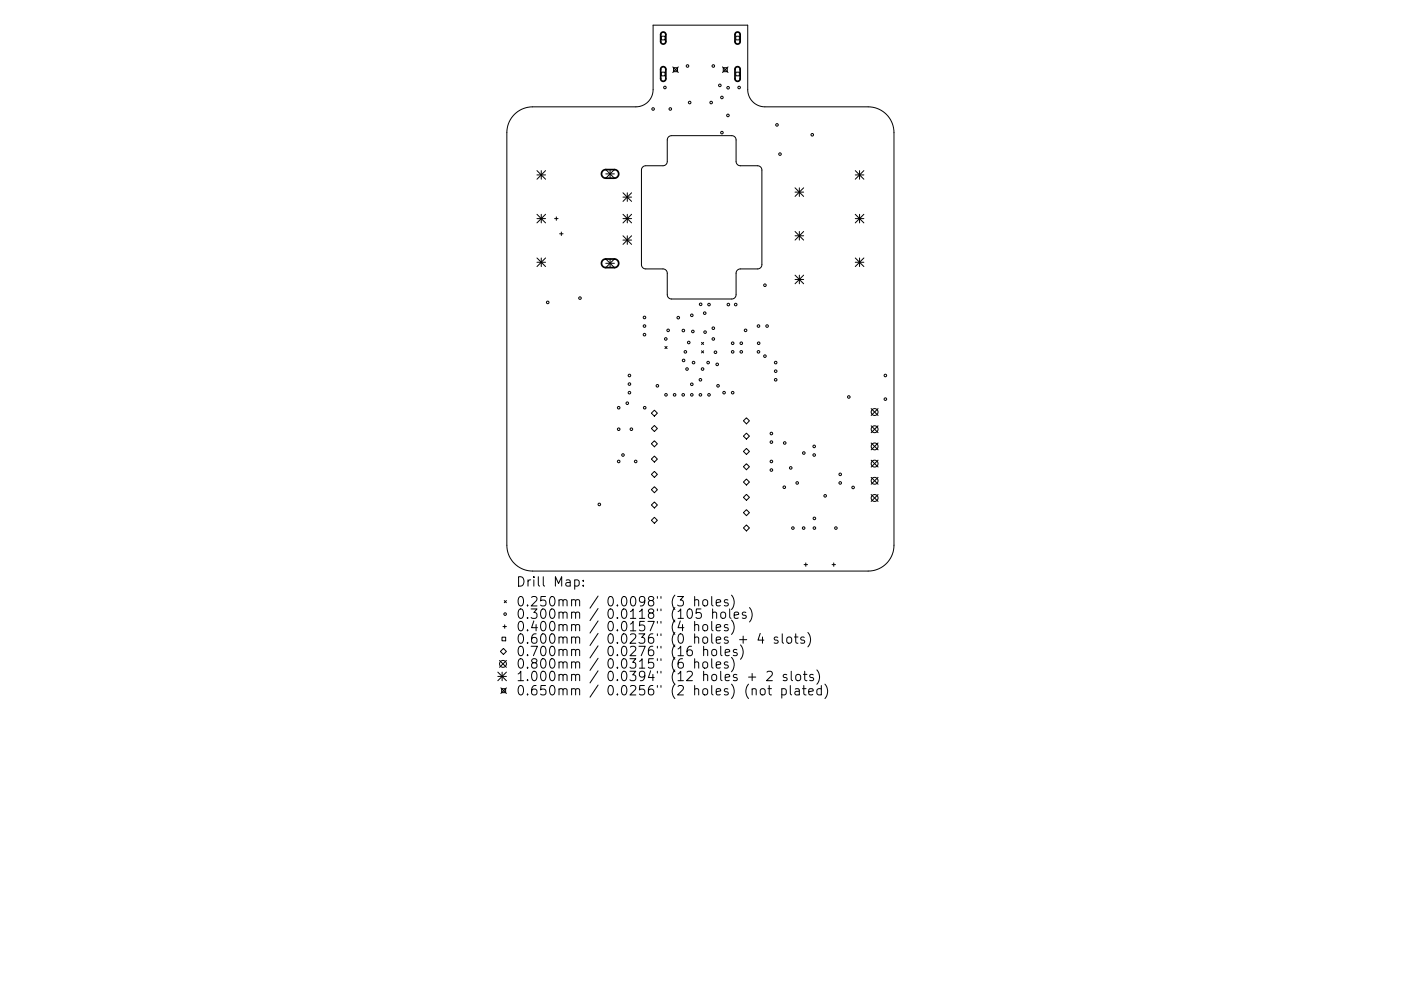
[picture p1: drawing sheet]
<svg xmlns="http://www.w3.org/2000/svg" width="297mm" height="210mm" viewBox="0 0 297 210" stroke-linecap="round" stroke-linejoin="round" font-family="sans-serif">
<defs><g id="words">
<g font-size="2.8">
<text x="109.4" y="124.5">Drill Map:</text>
<text x="109.4" y="128.7">0.250mm / 0.0098&quot; (3 holes)</text>
<text x="109.4" y="131.3">0.300mm / 0.0118&quot; (105 holes)</text>
<text x="109.4" y="133.9">0.400mm / 0.0157&quot; (4 holes)</text>
<text x="109.4" y="136.6">0.600mm / 0.0236&quot; (0 holes + 4 slots)</text>
<text x="109.4" y="139.2">0.700mm / 0.0276&quot; (16 holes)</text>
<text x="109.4" y="141.9">0.800mm / 0.0315&quot; (6 holes)</text>
<text x="109.4" y="144.5">1.000mm / 0.0394&quot; (12 holes + 2 slots)</text>
<text x="109.4" y="147.5">0.650mm / 0.0256&quot; (2 holes) (not plated)</text>
</g>
</g></defs>
<g fill="none" stroke="#000" stroke-width=".21">
<path d="M140.2 7.7h.8v.8h-.8zM140.2 15.3h.8v.8h-.8zM142.6 14.2l1.2 1.2M142.8 14.4h.8v.8h-.8zM143.8 14.2l-1.2 1.2M153.2 14.2l1.2 1.2M153.4 14.4h.8v.8h-.8zM154.4 14.2l-1.2 1.2M156 7.7h.8v.8h-.8zM156 15.3h.8v.8h-.8zM109.1 24.3a5.5 5.5 0 0 1 3.8-1.6h21.9a3.6 3.6 0 0 0 3.7-3.7v-13.7h20v13.7a3.6 3.6 0 0 0 3.7 3.7h21.9a5.5 5.5 0 0 1 5.4 5.4v87.6a5.5 5.5 0 0 1-5.4 5.5h-71.2a5.5 5.5 0 0 1-5.4-5.5v-87.6a5.5 5.5 0 0 1 1.6-3.8zM113.8 36.2l1.9 1.8"/>
<path d="M113.8 37.1h1.9M114.8 36.2v1.8M115.7 36.2l-1.9 1.8M128.4 36l1.9 1.8M128.4 36.9h1.9M129.3 36v1.8M130.3 36l-1.9 1.8M141.7 29.1l.7-.3h12.8a.91 .91 0 0 1 .9 .9v4.6a.91 .91 0 0 0 .9 .9h3.6a.91 .91 0 0 1 .9 .9v20a.91 .91 0 0 1-.9 1h-3.6a.91 .91 0 0 0-.9 .9v4.5a.91 .91 0 0 1-.9 .9h-12.8a.91 .91 0 0 1-.9-.9v-4.5a.91 .91 0 0 0-.9-.9h-3.7a.91 .91 0 0 1-.9-1v-20a.91 .91 0 0 1 .9-.9h3.7a.91 .91 0 0 0 .9-.9v-4.7zM168.6 39.8l1.8 1.9M169.5 39.8v1.9M170.4 39.8l-1.8 1.9M181.3 37.1h1.9"/>
<path d="M181.3 36.2l1.9 1.8M182.2 36.2v1.8M183.2 36.2l-1.9 1.8M113.8 46.4h1.9M113.8 45.5l1.9 1.8M113.8 54.7l1.9 1.9M113.8 55.6h1.9M114.8 45.5v1.8M114.8 54.7v1.9M115.7 45.5l-1.9 1.8M115.7 54.7l-1.9 1.9M117.6 46.4h.7"/>
<path d="M117.9 46v.7M118.7 49.6h.7M119 49.2v.8M128.4 55l1.9 1.8M128.4 55.9h1.9M129.3 55v1.8M130.3 55l-1.9 1.8M132.1 46.4h1.8M132.1 40.9l1.8 1.8M132.1 41.8h1.8M132.1 45.5l1.8 1.8M132.1 50l1.8 1.9"/>
<path d="M132.1 50.9h1.8M133 40.9v1.8M133 45.5v1.8M133 50v1.9M133.9 40.9l-1.8 1.8M133.9 45.5l-1.8 1.8M133.9 50l-1.8 1.9M168.6 40.8h1.8M168.6 49.1l1.8 1.8M168.6 50h1.8M168.6 58.4l1.8 1.8M168.6 59.3h1.8"/>
<path d="M169.5 49.1v1.8M169.5 58.4v1.8M170.4 49.1l-1.8 1.8M170.4 58.4l-1.8 1.8M181.3 46.4h1.9M181.3 55.6h1.9M181.3 45.5l1.9 1.8M181.3 54.7l1.9 1.9M182.2 45.5v1.8M182.2 54.7v1.9M183.2 45.5l-1.9 1.8M183.2 54.7l-1.9 1.9"/>
<path d="M141 73.5l.4 .5M141.4 73.5l-.4 .5M148.7 72.6l.5 .5M148.7 74.4l.5 .5M149.2 72.6l-.5 .5M149.2 74.4l-.5 .5M138.1 87.7l.6-.7 .7 .7-.7 .6zM138.1 90.9l.6-.6 .7 .6-.7 .6zM138.1 94.2l.6-.7 .7 .7-.7 .6zM138.1 97.4l.6-.6 .7 .6-.7 .6zM157.6 89.3l.7-.7 .6 .7-.6 .6zM158.3 91.9l.6 .6-.6 .7-.7-.7z"/>
<path d="M158.3 95.1l.6 .7-.6 .6-.7-.6zM158.3 98.4l.6 .6-.6 .7-.7-.7zM184.7 86.7l1.5 1.4M184.7 90.3l1.5 1.5M184.7 94l1.5 1.4M184.7 97.6l1.5 1.5M186.2 86.7l-1.5 1.4M186.2 90.3l-1.5 1.5M186.2 94l-1.5 1.4M186.2 97.6l-1.5 1.5M138.1 100.7l.6-.7 .7 .7-.7 .6zM138.1 103.9l.6-.6 .7 .6-.7 .6z"/>
<path d="M138.1 107.1l.6-.6 .7 .6-.7 .7zM138.1 110.4l.6-.6 .7 .6-.7 .6zM157.6 102.3l.7-.7 .6 .7-.6 .6zM157.6 105.5l.7-.6 .6 .6-.6 .7zM157.6 108.8l.7-.7 .6 .7-.6 .6zM157.6 112l.7-.6 .6 .6-.6 .7zM170.5 119.8h.7M170.8 119.4v.8M176.4 119.8h.7M176.8 119.4v.8M184.7 101.3l1.5 1.4M184.7 104.9l1.5 1.5"/>
<path d="M186.2 101.3l-1.5 1.4M186.2 104.9l-1.5 1.5M106.1 138.2l.6-.6 .7 .6-.7 .7zM106.4 135.2h.8v.8h-.8zM106.6 132.9h.8M106.9 127.4l.5 .5M107 132.6v.7M107.4 127.4l-.5 .5M121.9 123.1l.5-.1 .4 .4v.6l-.2 .3h-.7M123.7 124.2v.2M123.7 123.1v.2M146.6 137.1a.79 .79 0 0 0-.9 .9v.7l.2 .3 .5 .1 .3-.2 .1-.6-.2-.3-.6-.1-.3 .4"/>
<path d="M147.3 127.4l.3-.2 .4 .1 .1 1.3M147.3 132.7a.5 .5 0 0 1 .8 .1v1M147.3 126.6v2M147.3 131.8v2M147.3 139.8v2M148.6 129.2h-.9l-.1 .9 .3-.1 .6 .1 .2 .2-.1 .7-.3 .2h-.4l-.3-.2M149.1 127.4l.3-.2a.54 .54 0 0 1 .6 .4v.6a.54 .54 0 0 1-.5 .4 .54 .54 0 0 1-.5-.4zM149.1 132.7a.54 .54 0 0 1 .5-.2 .54 .54 0 0 1 .4 .4v.6a.54 .54 0 0 1-.5 .4 .54 .54 0 0 1-.5-.4zM149.2 138a.5 .5 0 0 1 .8 .1v1M149.2 137.1v2M150.9 126.6v1.7l.3 .3M150.9 131.8v1.8l.3 .2"/>
<path d="M150.9 139.8v1.7l.3 .3M151 138a.54 .54 0 0 1 .5-.2 .54 .54 0 0 1 .4 .4v.5a.54 .54 0 0 1-.5 .4 .54 .54 0 0 1-.5-.4zM151.1 130.1a.5 .5 0 0 1 .8 0v1.1M151.1 129.2v2M151.9 127.9l.9-.2-.1-.4-.6-.1-.2 .3v1h.8M151.9 133.2l.9-.2-.1-.4-.6-.1-.2 .3v.9h.8M152.8 137.1v1.7l.3 .3M152.9 130.1a.54 .54 0 0 1 .5-.2 .54 .54 0 0 1 .5 .3v.6a.54 .54 0 0 1-.6 .4 .54 .54 0 0 1-.5-.4zM153.8 138.5l.9-.2-.1-.4-.6-.1-.2 .3 .1 .9h.7M154.3 127.3l-.4-.1-.3 .3 .1 .3 .6 .2v.5h-.7M154.3 132.6l-.4-.1-.3 .3 .1 .3 .6 .2v.4h-.7M154.7 129.2v1.7l.3 .3"/>
<path d="M155.1 126.3a2.29 2.29 0 0 1 0 3M155.1 131.6a2.29 2.29 0 0 1 0 3M155.1 139.5a2.29 2.29 0 0 1 0 3M155.7 130.5l.9-.2-.1-.3-.6-.1-.2 .2 .1 1h.7M156.2 137.9l-.4-.1-.3 .3 .1 .3 .6 .1v.5h-.7M156.8 135.7h1.5M157 136.8a2.29 2.29 0 0 1 0 3.1M157.6 135v1.5M158.1 130l-.4-.1-.3 .2 .1 .3 .6 .2v.5h-.7M158.9 128.9a2.29 2.29 0 0 1 0 3.1M161.2 134.4l-.5 1.4h1.2M161.7 135.1v1.4"/>
<path d="M164.9 135.2l-.5-.1-.3 .3 .1 .3 .7 .2v.5h-.8M165.9 134.5v1.7l.2 .3M167 135.2a.54 .54 0 0 1 .9 .3v.6a.54 .54 0 0 1-.6 .4 .54 .54 0 0 1-.5-.4v-.6zM168.4 135.1h.8M168.7 134.5v1.7l.1 .2 .4 .1M170.5 135.2l-.5-.1-.2 .3 .1 .3 .6 .2v.5h-.7M171.3 134.2a2.29 2.29 0 0 1 0 3M105.5 142.6l1.9 1.8M105.5 143.5h1.9M105.9 140.1l1.5 1.5M106.2 145.9l1.2 1.2M106.4 146.1h.8v.9h-.8z"/>
<path d="M106.5 142.6v1.8M107.4 140.1l-1.5 1.5M107.4 142.6l-1.9 1.8M107.4 145.9l-1.2 1.2M147.3 140.6a.5 .5 0 0 1 .8 .1v1.1M149.1 140.6a.54 .54 0 0 1 .5-.2 .54 .54 0 0 1 .4 .4l-.1 .8a.54 .54 0 0 1-.5 .2 .54 .54 0 0 1-.4-.4zM151.9 141.1l.9-.2-.1-.4-.6-.1-.2 .3v1h.8M154.3 140.5l-.4-.1-.3 .3 .1 .3 .6 .2v.5h-.7M158.7 143.7h1.5M159.5 146.3l.3-.2 .4 .1 .1 1.2M159.5 142.9v1.5M161.3 146.3l.3-.2 .4 .1 .2 .3v.6a.54 .54 0 0 1-.5 .4 .54 .54 0 0 1-.5-.4z"/>
<path d="M162.6 142.6l.3-.2 .7 .1a.54 .54 0 0 1 .1 .8l-1.2 1.1h1.3M162.8 146.1h.8M163.1 145.4v1.8l.1 .1 .4 .1M165.8 146.2l.5-.1 .4 .4v.6l-.2 .2h-.7M165.8 146.1v2M166.8 143.2l-.5-.1-.3 .3 .1 .3 .7 .1v.5h-.8M167.6 145.4v1.8l.3 .2M167.8 142.4v1.7l.2 .3M168.6 146.2h.8l.1 1.2M168.8 143.3a.54 .54 0 0 1 .5-.2 .54 .54 0 0 1 .5 .4v.5a.54 .54 0 0 1-.6 .4 .54 .54 0 0 1-.5-.4zM169.5 146.6l-.7 .1a.39 .39 0 0 0-.3 .4 .39 .39 0 0 0 .3 .3l.7-.1M170.1 146.1h.8"/>
<path d="M170.3 143.1h.8M170.4 145.4v1.8l.1 .1 .4 .1M170.6 142.4v1.7l.1 .2 .4 .1M171.5 146.8l.9-.2-.1-.4-.5-.1-.3 .3 .1 .9h.7M172.4 143.2l-.5-.1-.2 .3 .1 .3 .6 .1v.5h-.7M173.2 142.1a2.29 2.29 0 0 1 0 3.1M174.1 146.2l-.5-.1-.4 .4v.6l.2 .2h.7M174.1 145.4v2M174.9 145.2a2.29 2.29 0 0 1 0 3"/>
<circle cx="141" cy="18.6" r=".27"/>
<circle cx="145.8" cy="14" r=".27"/>
<circle cx="151.2" cy="14" r=".27"/>
<circle cx="152.6" cy="18.1" r=".27"/>
<circle cx="154.4" cy="18.6" r=".27"/>
<circle cx="156.7" cy="18.6" r=".27"/>
<circle cx="138.5" cy="23.1" r=".27"/>
<circle cx="142.1" cy="23.1" r=".27"/>
<circle cx="146.2" cy="21.8" r=".27"/>
<circle cx="150.8" cy="21.8" r=".27"/>
<circle cx="153.1" cy="28.1" r=".27"/>
<circle cx="153.1" cy="20.7" r=".27"/>
<circle cx="154.3" cy="24.5" r=".27"/>
<circle cx="164.7" cy="26.5" r=".27"/>
<circle cx="165.4" cy="32.7" r=".27"/>
<circle cx="172.2" cy="28.6" r=".27"/>
<circle cx="116.1" cy="64.2" r=".27"/>
<circle cx="123" cy="63.3" r=".27"/>
<circle cx="133.5" cy="79.7" r=".27"/>
<circle cx="136.6" cy="71" r=".27"/>
<circle cx="136.6" cy="67.4" r=".27"/>
<circle cx="136.6" cy="69.2" r=".27"/>
<circle cx="141.2" cy="71.9" r=".27"/>
<circle cx="141.7" cy="70.1" r=".27"/>
<circle cx="143.8" cy="67.4" r=".27"/>
<circle cx="144.9" cy="70.1" r=".27"/>
<circle cx="144.9" cy="76.5" r=".27"/>
<circle cx="145.3" cy="74.7" r=".27"/>
<circle cx="145.7" cy="78.3" r=".27"/>
<circle cx="146" cy="72.7" r=".27"/>
<circle cx="146.7" cy="66.9" r=".27"/>
<circle cx="146.9" cy="70.3" r=".27"/>
<circle cx="147" cy="76.9" r=".27"/>
<circle cx="148.6" cy="64.6" r=".27"/>
<circle cx="149" cy="78.3" r=".27"/>
<circle cx="149.4" cy="66.4" r=".27"/>
<circle cx="149.5" cy="70.5" r=".27"/>
<circle cx="150.1" cy="76.9" r=".27"/>
<circle cx="150.3" cy="64.6" r=".27"/>
<circle cx="151.2" cy="71.9" r=".27"/>
<circle cx="151.2" cy="69.6" r=".27"/>
<circle cx="151.7" cy="74.7" r=".27"/>
<circle cx="152.1" cy="77.3" r=".27"/>
<circle cx="154.4" cy="64.6" r=".27"/>
<circle cx="155.3" cy="72.8" r=".27"/>
<circle cx="155.3" cy="74.7" r=".27"/>
<circle cx="156" cy="64.6" r=".27"/>
<circle cx="157.2" cy="72.8" r=".27"/>
<circle cx="157.2" cy="74.7" r=".27"/>
<circle cx="158.1" cy="70.1" r=".27"/>
<circle cx="160.8" cy="74.7" r=".27"/>
<circle cx="160.8" cy="69.2" r=".27"/>
<circle cx="160.8" cy="72.8" r=".27"/>
<circle cx="162.2" cy="75.6" r=".27"/>
<circle cx="162.2" cy="60.5" r=".27"/>
<circle cx="162.6" cy="69.2" r=".27"/>
<circle cx="164.5" cy="76.9" r=".27"/>
<circle cx="164.5" cy="78.8" r=".27"/>
<circle cx="187.7" cy="79.7" r=".27"/>
<circle cx="131.2" cy="91.1" r=".27"/>
<circle cx="131.2" cy="86.5" r=".27"/>
<circle cx="131.2" cy="97.9" r=".27"/>
<circle cx="132.1" cy="96.5" r=".27"/>
<circle cx="133" cy="85.5" r=".27"/>
<circle cx="133.5" cy="81.5" r=".27"/>
<circle cx="133.5" cy="83.3" r=".27"/>
<circle cx="133.9" cy="91.1" r=".27"/>
<circle cx="134.8" cy="97.9" r=".27"/>
<circle cx="136.7" cy="86.5" r=".27"/>
<circle cx="139.4" cy="81.9" r=".27"/>
<circle cx="141.2" cy="83.8" r=".27"/>
<circle cx="143" cy="83.8" r=".27"/>
<circle cx="144.9" cy="83.8" r=".27"/>
<circle cx="146.7" cy="83.8" r=".27"/>
<circle cx="146.7" cy="81.5" r=".27"/>
<circle cx="148.5" cy="83.8" r=".27"/>
<circle cx="148.5" cy="80.6" r=".27"/>
<circle cx="150.3" cy="83.8" r=".27"/>
<circle cx="152.2" cy="81.9" r=".27"/>
<circle cx="153.5" cy="83.3" r=".27"/>
<circle cx="155.3" cy="83.3" r=".27"/>
<circle cx="163.5" cy="92" r=".27"/>
<circle cx="163.5" cy="93.8" r=".27"/>
<circle cx="163.5" cy="99.7" r=".27"/>
<circle cx="163.5" cy="97.9" r=".27"/>
<circle cx="164.5" cy="80.6" r=".27"/>
<circle cx="166.4" cy="94" r=".27"/>
<circle cx="167.7" cy="99.3" r=".27"/>
<circle cx="170.4" cy="96.1" r=".27"/>
<circle cx="172.6" cy="96.5" r=".27"/>
<circle cx="172.6" cy="94.7" r=".27"/>
<circle cx="180" cy="84.2" r=".27"/>
<circle cx="185.4" cy="87.4" r=".73"/>
<circle cx="185.4" cy="98.4" r=".73"/>
<circle cx="185.4" cy="94.7" r=".73"/>
<circle cx="185.4" cy="91.1" r=".73"/>
<circle cx="187.7" cy="84.7" r=".27"/>
<circle cx="127.1" cy="107" r=".27"/>
<circle cx="166.3" cy="103.4" r=".27"/>
<circle cx="168.1" cy="112" r=".27"/>
<circle cx="169" cy="102.5" r=".27"/>
<circle cx="170.4" cy="112" r=".27"/>
<circle cx="172.7" cy="112" r=".27"/>
<circle cx="172.7" cy="110" r=".27"/>
<circle cx="174.9" cy="105.2" r=".27"/>
<circle cx="177.2" cy="112" r=".27"/>
<circle cx="178.1" cy="100.6" r=".27"/>
<circle cx="178.1" cy="102.5" r=".27"/>
<circle cx="180.9" cy="103.4" r=".27"/>
<circle cx="185.4" cy="102" r=".73"/>
<circle cx="185.4" cy="105.7" r=".73"/>
<circle cx="107.1" cy="130.3" r=".27"/>
<circle cx="106.6" cy="140.9" r=".73"/>
</g>
<path d="M140.2 7l.6-.2 .4 .5v1.6l-.5 .4h-.4l-.2-.4v-1.6zM140.2 14.3l.6-.1 .4 .4v2.2l-.5 .4h-.4l-.2-.4v-2.2zM156 7l.5-.2 .4 .5v1.6l-.4 .4h-.4l-.3-.4v-1.6zM156 14.3l.6-.1 .3 .4v2.2l-.4 .4h-.4l-.3-.4v-2.2zM127.8 36.2l.6-.2h1.9a.91 .91 0 0 1 .9 .9 .91 .91 0 0 1-.9 .9h-1.9a.91 .91 0 0 1-.8-.6 .91 .91 0 0 1 .2-1zM127.8 55.2l.6-.2h1.9a.91 .91 0 0 1 .9 .9 .91 .91 0 0 1-.9 .9h-1.9a.91 .91 0 0 1-.8-.6 .91 .91 0 0 1 .2-1z" fill="none" stroke="#000" stroke-width=".36"/>
<use href="#words"/>
</svg>
